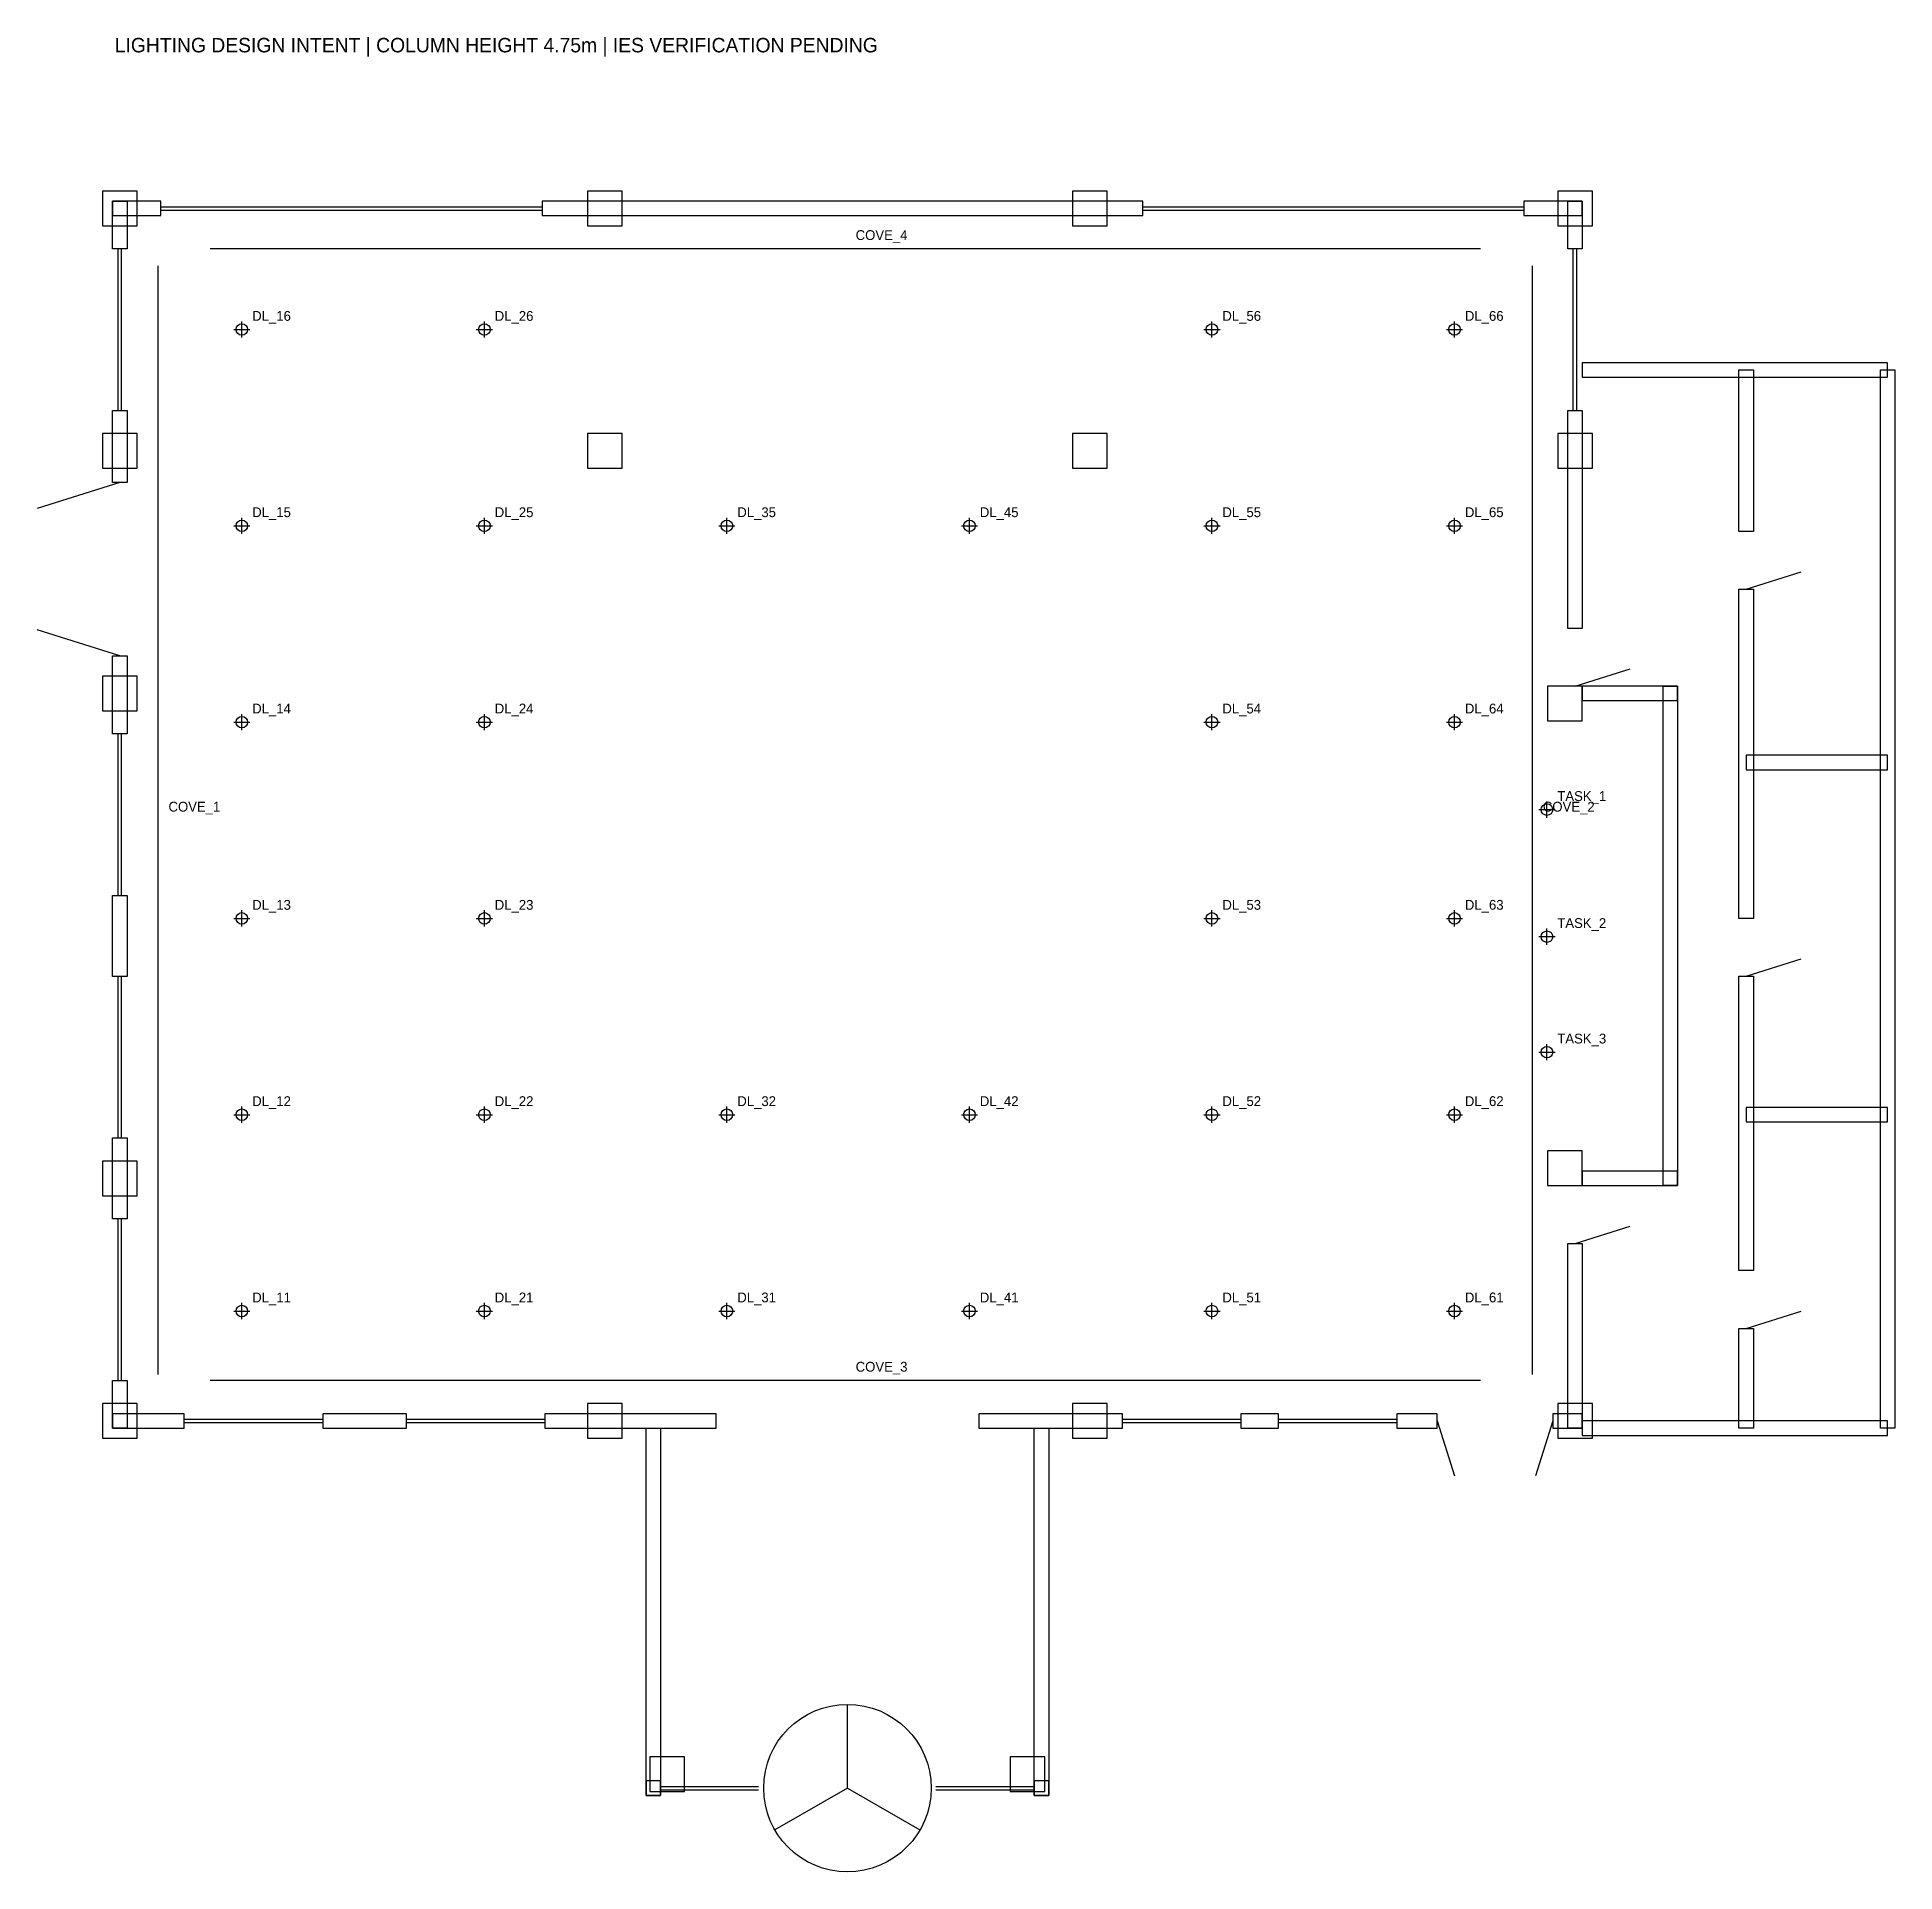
# Model space of a CAD drawing. Header units: metres. Extents: x 19.5 to 51.6, y 7.5 to 39.3.
import ezdxf

# ---------------------------------------------------------------- set-up
doc = ezdxf.new("R2010")
doc.units = ezdxf.units.M
for name, color, linetype in [('00_SOURCE_ARCHITECTURE', 8, 'Continuous'), ('01_GENERAL_DL', 2, 'Continuous'), ('02_RECEPTION_TASK', 1, 'Continuous'), ('03_COVE', 3, 'Continuous'), ('05_IDS', 7, 'Continuous')]:
    doc.layers.add(name, color=color, linetype=linetype)

msp = doc.modelspace()

# ---------------------------------------------------------------- linework, layer by layer
at = {"layer": '00_SOURCE_ARCHITECTURE'}
for p, q in [((21.6, 36.327), (28.2, 36.327)), ((21.6, 36.267), (28.2, 36.267)), ((38.6, 36.327), (45.2, 36.327)), ((38.6, 36.267), (45.2, 36.267)), ((20.857, 32.799), (20.857, 35.595)), ((20.917, 32.799), (20.917, 35.595)), ((46.057, 32.799), (46.057, 35.595)), ((46.117, 32.799), (46.117, 35.595)), ((20.887, 31.55), (19.456, 31.1)), ((49.05, 29.7), (50.004, 30)), ((20.887, 28.55), (19.456, 29)), ((46.087, 28.022), (47.041, 28.322)), ((20.857, 24.399), (20.857, 27.195)), ((20.917, 24.399), (20.917, 27.195)), ((49.05, 23), (50.004, 23.3)), ((20.857, 20.199), (20.857, 22.995)), ((20.917, 20.199), (20.917, 22.995)), ((20.857, 15.999), (20.857, 18.795)), ((20.917, 15.999), (20.917, 18.795)), ((46.087, 18.372), (47.041, 18.672)), ((49.05, 16.9), (50.004, 17.2)), ((22, 15.327), (24.4, 15.327)), ((22, 15.267), (24.4, 15.267)), ((25.85, 15.327), (28.25, 15.327)), ((25.85, 15.267), (28.25, 15.267)), ((38.25, 15.327), (40.3, 15.327)), ((38.25, 15.267), (40.3, 15.267)), ((40.95, 15.327), (43, 15.327)), ((40.95, 15.267), (43, 15.267)), ((43.7, 15.297), (44, 14.343)), ((45.7, 15.297), (45.4, 14.343)), ((33.487, 8.937), (33.487, 10.387)), ((30.25, 8.967), (31.95, 8.967)), ((30.25, 8.907), (31.95, 8.907)), ((33.487, 8.937), (32.231, 8.212)), ((33.487, 8.937), (34.743, 8.212)), ((35.02, 8.967), (36.72, 8.967)), ((35.02, 8.907), (36.72, 8.907))]:
    msp.add_line(p, q, dxfattribs=at)
for points in [[(20.587, 35.997), (21.187, 35.997), (21.187, 36.597), (20.587, 36.597)], [(20.762, 36.172), (21.6, 36.172), (21.6, 36.422), (20.762, 36.422)], [(20.762, 35.595), (20.762, 36.422), (21.012, 36.422), (21.012, 35.595)], [(28.2, 36.172), (38.6, 36.172), (38.6, 36.422), (28.2, 36.422)], [(28.987, 35.997), (29.587, 35.997), (29.587, 36.597), (28.987, 36.597)], [(37.387, 35.997), (37.987, 35.997), (37.987, 36.597), (37.387, 36.597)], [(45.2, 36.172), (46.212, 36.172), (46.212, 36.422), (45.2, 36.422)], [(45.787, 35.997), (46.387, 35.997), (46.387, 36.597), (45.787, 36.597)], [(45.962, 35.595), (45.962, 36.422), (46.212, 36.422), (46.212, 35.595)], [(46.212, 33.375), (51.5, 33.375), (51.5, 33.625), (46.212, 33.625)], [(48.925, 30.7), (48.925, 33.5), (49.175, 33.5), (49.175, 30.7)], [(51.375, 15.172), (51.375, 33.5), (51.625, 33.5), (51.625, 15.172)], [(20.762, 31.55), (20.762, 32.799), (21.012, 32.799), (21.012, 31.55)], [(45.962, 29.022), (45.962, 32.799), (46.212, 32.799), (46.212, 29.022)], [(20.587, 31.797), (21.187, 31.797), (21.187, 32.397), (20.587, 32.397)], [(28.987, 31.797), (29.587, 31.797), (29.587, 32.397), (28.987, 32.397)], [(37.387, 31.797), (37.987, 31.797), (37.987, 32.397), (37.387, 32.397)], [(45.787, 31.797), (46.387, 31.797), (46.387, 32.397), (45.787, 32.397)], [(48.925, 24), (48.925, 29.7), (49.175, 29.7), (49.175, 24)], [(20.762, 27.195), (20.762, 28.55), (21.012, 28.55), (21.012, 27.195)], [(20.587, 27.597), (21.187, 27.597), (21.187, 28.197), (20.587, 28.197)], [(45.61, 27.42), (46.21, 27.42), (46.21, 28.02), (45.61, 28.02)], [(46.212, 27.772), (47.862, 27.772), (47.862, 28.022), (46.212, 28.022)], [(47.612, 19.372), (47.612, 28.022), (47.862, 28.022), (47.862, 19.372)], [(49.05, 26.575), (51.5, 26.575), (51.5, 26.825), (49.05, 26.825)], [(20.762, 22.995), (20.762, 24.399), (21.012, 24.399), (21.012, 22.995)], [(48.925, 17.9), (48.925, 23), (49.175, 23), (49.175, 17.9)], [(49.05, 20.475), (51.5, 20.475), (51.5, 20.725), (49.05, 20.725)], [(20.762, 18.795), (20.762, 20.199), (21.012, 20.199), (21.012, 18.795)], [(45.61, 19.374), (46.21, 19.374), (46.21, 19.974), (45.61, 19.974)], [(20.587, 19.197), (21.187, 19.197), (21.187, 19.797), (20.587, 19.797)], [(46.212, 19.372), (47.862, 19.372), (47.862, 19.622), (46.212, 19.622)], [(45.962, 15.172), (45.962, 18.372), (46.212, 18.372), (46.212, 15.172)], [(48.925, 15.172), (48.925, 16.9), (49.175, 16.9), (49.175, 15.172)], [(20.762, 15.172), (20.762, 15.999), (21.012, 15.999), (21.012, 15.172)], [(20.587, 14.997), (21.187, 14.997), (21.187, 15.597), (20.587, 15.597)], [(28.987, 14.997), (29.587, 14.997), (29.587, 15.597), (28.987, 15.597)], [(37.387, 14.997), (37.987, 14.997), (37.987, 15.597), (37.387, 15.597)], [(45.787, 14.997), (46.387, 14.997), (46.387, 15.597), (45.787, 15.597)], [(20.762, 15.172), (22, 15.172), (22, 15.422), (20.762, 15.422)], [(24.4, 15.172), (25.85, 15.172), (25.85, 15.422), (24.4, 15.422)], [(28.25, 15.172), (31.212, 15.172), (31.212, 15.422), (28.25, 15.422)], [(30.002, 8.812), (30.002, 15.172), (30.252, 15.172), (30.252, 8.812)], [(35.762, 15.172), (38.25, 15.172), (38.25, 15.422), (35.762, 15.422)], [(36.722, 8.812), (36.722, 15.172), (36.972, 15.172), (36.972, 8.812)], [(40.3, 15.172), (40.95, 15.172), (40.95, 15.422), (40.3, 15.422)], [(43, 15.172), (43.7, 15.172), (43.7, 15.422), (43, 15.422)], [(45.7, 15.172), (46.212, 15.172), (46.212, 15.422), (45.7, 15.422)], [(46.212, 15.047), (51.5, 15.047), (51.5, 15.297), (46.212, 15.297)], [(30.067, 8.877), (30.667, 8.877), (30.667, 9.477), (30.067, 9.477)], [(36.307, 8.877), (36.907, 8.877), (36.907, 9.477), (36.307, 9.477)], [(30.002, 8.812), (30.25, 8.812), (30.25, 9.062), (30.002, 9.062)], [(36.72, 8.812), (36.972, 8.812), (36.972, 9.062), (36.72, 9.062)]]:
    msp.add_lwpolyline(points, close=True, dxfattribs=at)
msp.add_circle((33.487, 8.937), 1.45, dxfattribs=at)
at = {"layer": '01_GENERAL_DL'}
for p, q in [((22.86, 34.2), (23.14, 34.2)), ((23, 34.06), (23, 34.34)), ((27.06, 34.2), (27.34, 34.2)), ((27.2, 34.06), (27.2, 34.34)), ((39.66, 34.2), (39.94, 34.2)), ((39.8, 34.06), (39.8, 34.34)), ((43.86, 34.2), (44.14, 34.2)), ((44, 34.06), (44, 34.34)), ((23, 30.66), (23, 30.94)), ((27.2, 30.66), (27.2, 30.94)), ((31.4, 30.66), (31.4, 30.94)), ((35.6, 30.66), (35.6, 30.94)), ((39.8, 30.66), (39.8, 30.94)), ((44, 30.66), (44, 30.94)), ((22.86, 30.8), (23.14, 30.8)), ((27.06, 30.8), (27.34, 30.8)), ((31.26, 30.8), (31.54, 30.8)), ((35.46, 30.8), (35.74, 30.8)), ((39.66, 30.8), (39.94, 30.8)), ((43.86, 30.8), (44.14, 30.8)), ((22.86, 27.4), (23.14, 27.4)), ((23, 27.26), (23, 27.54)), ((27.06, 27.4), (27.34, 27.4)), ((27.2, 27.26), (27.2, 27.54)), ((39.66, 27.4), (39.94, 27.4)), ((39.8, 27.26), (39.8, 27.54)), ((43.86, 27.4), (44.14, 27.4)), ((44, 27.26), (44, 27.54)), ((23, 23.86), (23, 24.14)), ((27.2, 23.86), (27.2, 24.14)), ((39.8, 23.86), (39.8, 24.14)), ((44, 23.86), (44, 24.14)), ((22.86, 24), (23.14, 24)), ((27.06, 24), (27.34, 24)), ((39.66, 24), (39.94, 24)), ((43.86, 24), (44.14, 24)), ((22.86, 20.6), (23.14, 20.6)), ((23, 20.46), (23, 20.74)), ((27.06, 20.6), (27.34, 20.6)), ((27.2, 20.46), (27.2, 20.74)), ((31.26, 20.6), (31.54, 20.6)), ((31.4, 20.46), (31.4, 20.74)), ((35.46, 20.6), (35.74, 20.6)), ((35.6, 20.46), (35.6, 20.74)), ((39.66, 20.6), (39.94, 20.6)), ((39.8, 20.46), (39.8, 20.74)), ((43.86, 20.6), (44.14, 20.6)), ((44, 20.46), (44, 20.74)), ((22.86, 17.2), (23.14, 17.2)), ((23, 17.06), (23, 17.34)), ((27.06, 17.2), (27.34, 17.2)), ((27.2, 17.06), (27.2, 17.34)), ((31.26, 17.2), (31.54, 17.2)), ((31.4, 17.06), (31.4, 17.34)), ((35.46, 17.2), (35.74, 17.2)), ((35.6, 17.06), (35.6, 17.34)), ((39.66, 17.2), (39.94, 17.2)), ((39.8, 17.06), (39.8, 17.34)), ((43.86, 17.2), (44.14, 17.2)), ((44, 17.06), (44, 17.34))]:
    msp.add_line(p, q, dxfattribs=at)
for centre in [(23, 34.2), (27.2, 34.2), (39.8, 34.2), (44, 34.2), (23, 30.8), (27.2, 30.8), (31.4, 30.8), (35.6, 30.8), (39.8, 30.8), (44, 30.8), (23, 27.4), (27.2, 27.4), (39.8, 27.4), (44, 27.4), (23, 24), (27.2, 24), (39.8, 24), (44, 24), (23, 20.6), (27.2, 20.6), (31.4, 20.6), (35.6, 20.6), (39.8, 20.6), (44, 20.6), (23, 17.2), (27.2, 17.2), (31.4, 17.2), (35.6, 17.2), (39.8, 17.2), (44, 17.2)]:
    msp.add_circle(centre, 0.1, dxfattribs=at)
at = {"layer": '02_RECEPTION_TASK'}
for p, q in [((45.46, 25.884), (45.74, 25.884)), ((45.6, 25.744), (45.6, 26.024)), ((45.6, 23.544), (45.6, 23.824)), ((45.46, 23.684), (45.74, 23.684)), ((45.46, 21.684), (45.74, 21.684)), ((45.6, 21.544), (45.6, 21.824))]:
    msp.add_line(p, q, dxfattribs=at)
for centre in [(45.6, 25.884), (45.6, 23.684), (45.6, 21.684)]:
    msp.add_circle(centre, 0.1, dxfattribs=at)
at = {"layer": '03_COVE'}
for p, q in [((22.45, 35.6), (44.45, 35.6)), ((21.55, 16.1), (21.55, 35.3)), ((45.35, 16.1), (45.35, 35.3)), ((22.45, 16), (44.45, 16))]:
    msp.add_line(p, q, dxfattribs=at)

# ---------------------------------------------------------------- texts
at = {"layer": '05_IDS'}
for s, height, p in [('LIGHTING DESIGN INTENT | COLUMN HEIGHT 4.75m | IES VERIFICATION PENDING', 0.25, (20.8, 39)), ('COVE_4', 0.17, (33.63, 35.75)), ('DL_16', 0.17, (23.18, 34.35)), ('DL_26', 0.17, (27.38, 34.35)), ('DL_56', 0.17, (39.98, 34.35)), ('DL_66', 0.17, (44.18, 34.35)), ('DL_15', 0.17, (23.18, 30.95)), ('DL_25', 0.17, (27.38, 30.95)), ('DL_35', 0.17, (31.58, 30.95)), ('DL_45', 0.17, (35.78, 30.95)), ('DL_55', 0.17, (39.98, 30.95)), ('DL_65', 0.17, (44.18, 30.95)), ('DL_14', 0.17, (23.18, 27.55)), ('DL_24', 0.17, (27.38, 27.55)), ('DL_54', 0.17, (39.98, 27.55)), ('DL_64', 0.17, (44.18, 27.55)), ('TASK_1', 0.17, (45.78, 26.034)), ('COVE_1', 0.17, (21.73, 25.85)), ('COVE_2', 0.17, (45.53, 25.85)), ('DL_13', 0.17, (23.18, 24.15)), ('DL_23', 0.17, (27.38, 24.15)), ('DL_53', 0.17, (39.98, 24.15)), ('DL_63', 0.17, (44.18, 24.15)), ('TASK_2', 0.17, (45.78, 23.834)), ('TASK_3', 0.17, (45.78, 21.834)), ('DL_12', 0.17, (23.18, 20.75)), ('DL_22', 0.17, (27.38, 20.75)), ('DL_32', 0.17, (31.58, 20.75)), ('DL_42', 0.17, (35.78, 20.75)), ('DL_52', 0.17, (39.98, 20.75)), ('DL_62', 0.17, (44.18, 20.75)), ('DL_11', 0.17, (23.18, 17.35)), ('DL_21', 0.17, (27.38, 17.35)), ('DL_31', 0.17, (31.58, 17.35)), ('DL_41', 0.17, (35.78, 17.35)), ('DL_51', 0.17, (39.98, 17.35)), ('DL_61', 0.17, (44.18, 17.35)), ('COVE_3', 0.17, (33.63, 16.15))]:
    msp.add_text(s, height=height, dxfattribs=at).set_placement(p)

doc.saveas('drawing.dxf')
